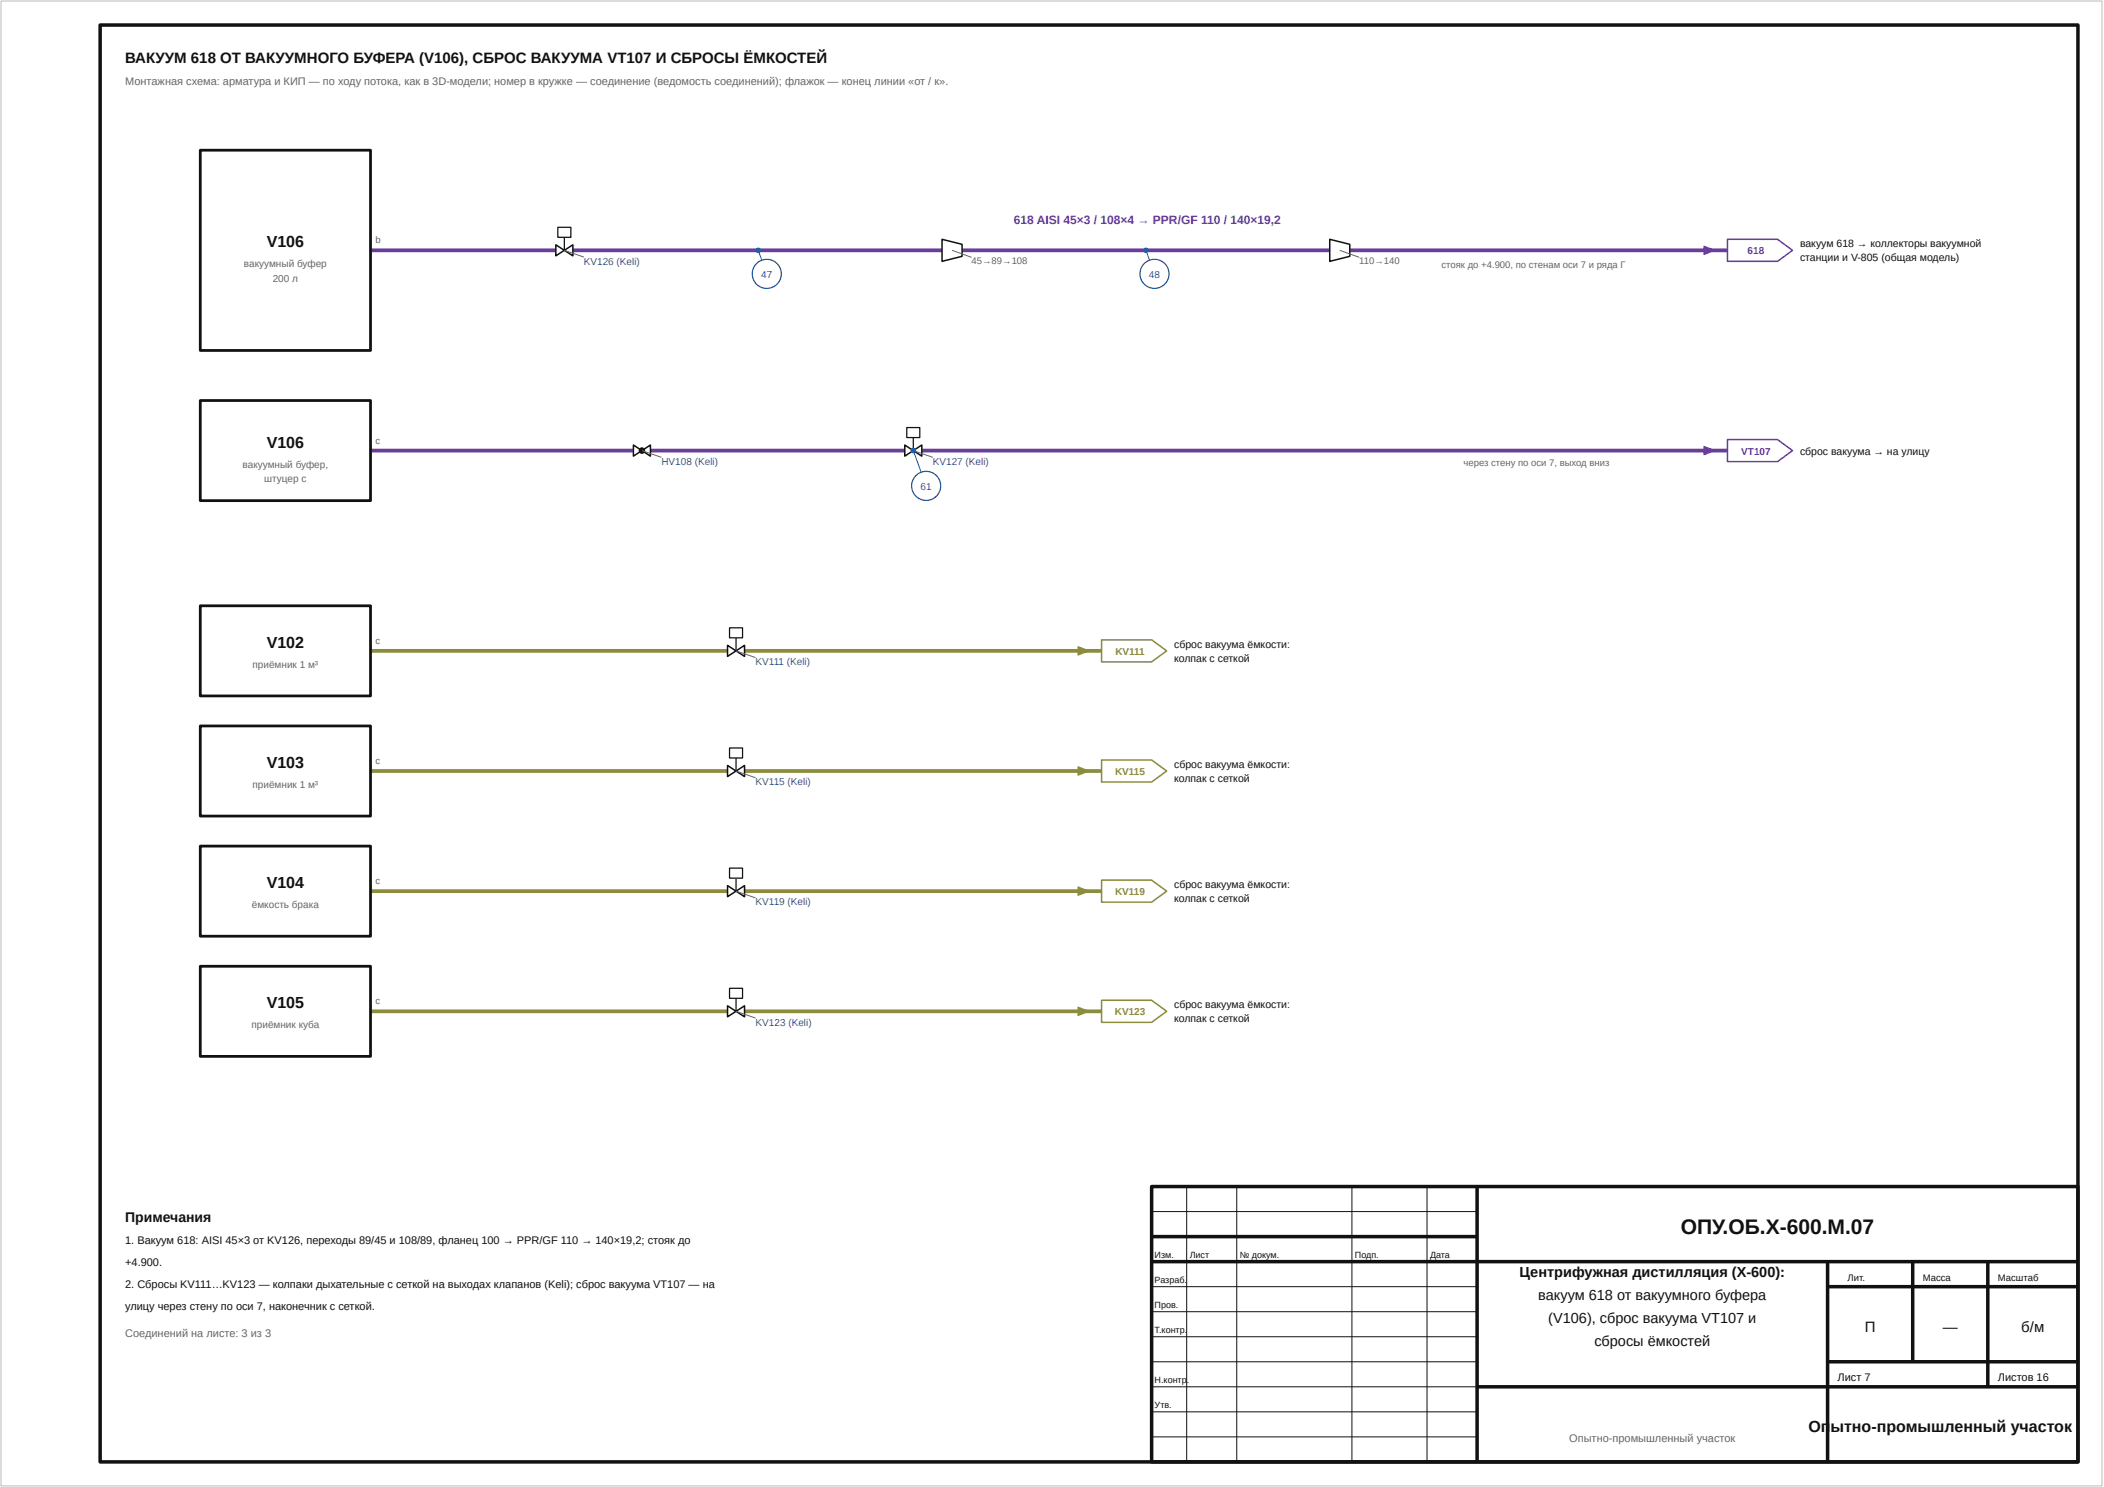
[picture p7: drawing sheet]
<svg xmlns="http://www.w3.org/2000/svg" width="420mm" height="297mm" viewBox="0 0 420 297" stroke-linecap="round" stroke-linejoin="round" font-family="sans-serif">
<defs><g id="words">
<text font-size="4.2" fill="#111" x="335.7" y="246.5">ОПУ.ОБ.X-600.М.07</text>
<g font-size="3.2" fill="#111">
<text x="53.3" y="49.4">V106</text>
<text x="53.3" y="89.4">V106</text>
<text x="53.3" y="129.4">V102</text>
<text x="53.3" y="153.4">V103</text>
<text x="53.3" y="177.4">V104</text>
<text x="53.3" y="201.4">V105</text>
<text x="361.2" y="286">Оп</text>
<text x="365.6" y="286">ытно-промышленный участок</text>
</g>
<g font-size="3" fill="#111">
<text x="25" y="12.5">ВАКУУМ 618 ОТ ВАКУУМНОГО БУФЕРА (V106), СБРОС ВАКУУМА VT107 И СБРОСЫ ЁМКОСТЕЙ</text>
<text x="372.4" y="266">П</text>
<text x="388" y="266">—</text>
<text x="403.7" y="266">б/м</text>
</g>
<g font-size="2.9" fill="#111">
<text x="303.5" y="255.1">Центрифужная дистилляция (X-600):</text>
<text x="307.2" y="259.7">вакуум 618 от вакуумного буфера</text>
<text x="309.2" y="264.3">(V106), сброс вакуума VT107 и</text>
<text x="318.4" y="268.9">сбросы ёмкостей</text>
</g>
<text font-size="2.8" fill="#111" x="25" y="244">Примечания</text>
<text font-size="2.4" fill="#6a3d9a" x="202.5" y="44.7">618 AISI 45×3 / 108×4 → PPR/GF 110 / 140×19,2</text>
<g font-size="2.2" fill="#666">
<text x="25" y="17">Монтажная схема: арматура и КИП — по ходу потока, как в 3D-модели; номер в кружке — соединение (ведомость соединений); флажок — конец линии «от / к».</text>
<text x="25" y="267.1">Соединений на листе: 3 из 3</text>
<text x="313.4" y="288">Опытно-промышленный участок</text>
</g>
<g font-size="2.2" fill="#111">
<text x="25" y="248.4">1. Вакуум 618: AISI 45×3 от KV126, переходы 89/45 и 108/89, фланец 100 → PPR/GF 110 → 140×19,2; стояк до</text>
<text x="25" y="252.8">+4.900.</text>
<text x="25" y="257.2">2. Сбросы KV111…KV123 — колпаки дыхательные с сеткой на выходах клапанов (Keli); сброс вакуума VT107 — на</text>
<text x="25" y="261.6">улицу через стену по оси 7, наконечник с сеткой.</text>
<text x="367" y="275.8">Лист 7</text>
<text x="399" y="275.8">Листов 16</text>
</g>
<g font-size="2.1" fill="#111">
<text x="359.5" y="49.4">вакуум 618 → коллекторы вакуумной</text>
<text x="359.5" y="52.2">станции и V-805 (общая модель)</text>
<text x="359.5" y="90.8">сброс вакуума → на улицу</text>
<text x="234.5" y="129.4">сброс вакуума ёмкости:</text>
<text x="234.5" y="132.2">колпак с сеткой</text>
<text x="234.5" y="153.4">сброс вакуума ёмкости:</text>
<text x="234.5" y="156.2">колпак с сеткой</text>
<text x="234.5" y="177.4">сброс вакуума ёмкости:</text>
<text x="234.5" y="180.2">колпак с сеткой</text>
<text x="234.5" y="201.4">сброс вакуума ёмкости:</text>
<text x="234.5" y="204.2">колпак с сеткой</text>
</g>
<g font-size="2" fill="#666">
<text x="48.7" y="53.4">вакуумный буфер</text>
<text x="54.5" y="56.3">200 л</text>
<text x="48.5" y="93.4">вакуумный буфер,</text>
<text x="52.8" y="96.3">штуцер c</text>
<text x="50.4" y="133.4">приёмник 1 м³</text>
<text x="50.4" y="157.4">приёмник 1 м³</text>
<text x="50.3" y="181.4">ёмкость брака</text>
<text x="50.2" y="205.4">приёмник куба</text>
</g>
<g font-size="2" fill="#1f5fa8">
<text x="116.6" y="52.8">KV126 (Keli)</text>
<text x="152" y="55.6">47</text>
<text x="229.5" y="55.6">48</text>
<text x="132.1" y="92.8">HV108 (Keli)</text>
<text x="186.3" y="92.8">KV127 (Keli)</text>
<text x="183.9" y="97.9">61</text>
<text x="150.9" y="132.8">KV111 (Keli)</text>
<text x="150.9" y="156.8">KV115 (Keli)</text>
<text x="150.9" y="180.8">KV119 (Keli)</text>
<text x="150.9" y="204.8">KV123 (Keli)</text>
</g>
<g font-size="2" fill="#6a3d9a">
<text x="349" y="50.8">618</text>
<text x="347.8" y="90.8">VT107</text>
</g>
<g font-size="2" fill="#8c8c3c">
<text x="222.8" y="130.8">KV111</text>
<text x="222.7" y="154.8">KV115</text>
<text x="222.7" y="178.8">KV119</text>
<text x="222.6" y="202.8">KV123</text>
</g>
<g font-size="1.9" fill="#666">
<text x="75" y="48.6">b</text>
<text x="194" y="52.8">45→89→108</text>
<text x="271.5" y="52.8">110→140</text>
<text x="287.9" y="53.6">стояк до +4.900, по стенам оси 7 и ряда Г</text>
<text x="75" y="88.6">c</text>
<text x="292.3" y="93.2">через стену по оси 7, выход вниз</text>
<text x="75" y="128.6">c</text>
<text x="75" y="152.6">c</text>
<text x="75" y="176.6">c</text>
<text x="75" y="200.6">c</text>
</g>
<g font-size="1.9" fill="#111">
<text x="369" y="255.8">Лит.</text>
<text x="384" y="255.8">Масса</text>
<text x="399" y="255.8">Масштаб</text>
</g>
<g font-size="1.8" fill="#111">
<text x="230.6" y="251.2">Изм.</text>
<text x="237.6" y="251.2">Лист</text>
<text x="247.6" y="251.2">№ докум.</text>
<text x="270.6" y="251.2">Подп.</text>
<text x="285.6" y="251.2">Дата</text>
<text x="230.6" y="256.2">Разраб.</text>
<text x="230.6" y="261.2">Пров.</text>
<text x="230.6" y="266.2">Т.контр.</text>
<text x="230.6" y="276.2">Н.контр</text>
<text x="230.6" y="281.2">Утв.</text>
<text x="237" y="276.2">.</text>
</g>
</g></defs>
<path d="M20 5h395v287h-395zM230 237h185v55h-185zM295 237v55M230 247h65M230 252h185M365 252v40M365 257h50M382 252v20M397 252v25M295 277h120M365 272h50" fill="none" stroke="#111" stroke-width=".7" stroke-linecap="butt"/>
<path d="M74 50h37M114.4 50h73.7M192.1 50h73.5M269.6 50h75.4M74 90h52.5M129.9 90h50.8M184.1 90h160.9" fill="none" stroke="#6a3d9a" stroke-width=".75" stroke-linecap="butt"/>
<path d="M74 130h71.3M148.7 130h71.3M74 154h71.3M148.7 154h71.3M74 178h71.3M148.7 178h71.3M74 202h71.3M148.7 202h71.3" fill="none" stroke="#8c8c3c" stroke-width=".75" stroke-linecap="butt"/>
<path d="M.2 .2h419.6v296.6h-419.6z" fill="none" stroke="#bbb" stroke-width=".2"/>
<path d="M237 237v55M247 237v55M270 237v55M285 237v55M230 242h65M230 257h65M230 262h65M230 267h65M230 272h65M230 277h65M230 282h65M230 287h65" fill="none" stroke="#111" stroke-width=".2"/>
<path d="M40 30h34v40h-34z" fill="#fff"/>
<path d="M40 30h34v40h-34z" fill="none" stroke="#111" stroke-width=".55"/>
<path d="M345 47.8h10l3 2.2-3 2.2h-10z" fill="#fff"/>
<path d="M345 47.8h10l3 2.2-3 2.2h-10z" fill="none" stroke="#6a3d9a" stroke-width=".3"/>
<path d="M340.3 49.2l2.2 .8-2.2 .9z" fill="#6a3d9a"/>
<path d="M340.3 49.2l2.2 .8-2.2 .9z" fill="none" stroke="#6a3d9a" stroke-width=".2"/>
<path d="M111 48.9l3.4 2.2v-2.2l-3.4 2.2z" fill="#fff"/>
<path d="M111 48.9l3.4 2.2v-2.2l-3.4 2.2z" fill="none" stroke="#111" stroke-width=".3"/>
<path d="M112.7 47.4v2.6" fill="none" stroke="#111" stroke-width=".25"/>
<path d="M111.4 45.4h2.6v2h-2.6z" fill="#fff"/>
<path d="M111.4 45.4h2.6v2h-2.6z" fill="none" stroke="#111" stroke-width=".25"/>
<path d="M188.1 47.8l4 1v2.4l-4 1z" fill="#fff"/>
<path d="M188.1 47.8l4 1v2.4l-4 1z" fill="none" stroke="#111" stroke-width=".3"/>
<path d="M265.6 47.8l4 1v2.4l-4 1z" fill="#fff"/>
<path d="M265.6 47.8l4 1v2.4l-4 1z" fill="none" stroke="#111" stroke-width=".3"/>
<path d="M40 80h34v20h-34z" fill="#fff"/>
<path d="M40 80h34v20h-34z" fill="none" stroke="#111" stroke-width=".55"/>
<path d="M345 87.8h10l3 2.2-3 2.2h-10z" fill="#fff"/>
<path d="M345 87.8h10l3 2.2-3 2.2h-10z" fill="none" stroke="#6a3d9a" stroke-width=".3"/>
<path d="M340.3 89.1l2.2 .9-2.2 .8z" fill="#6a3d9a"/>
<path d="M340.3 89.1l2.2 .9-2.2 .8z" fill="none" stroke="#6a3d9a" stroke-width=".2"/>
<path d="M126.5 88.9l3.4 2.2v-2.2l-3.4 2.2z" fill="#fff"/>
<path d="M126.5 88.9l3.4 2.2v-2.2l-3.4 2.2z" fill="none" stroke="#111" stroke-width=".3"/>
<circle cx="128.2" cy="90" r=".55" fill="#111"/>
<circle cx="128.2" cy="90" r=".55" fill="none" stroke="#111" stroke-width=".2"/>
<path d="M180.7 88.9l3.4 2.2v-2.2l-3.4 2.2z" fill="#fff"/>
<path d="M180.7 88.9l3.4 2.2v-2.2l-3.4 2.2z" fill="none" stroke="#111" stroke-width=".3"/>
<path d="M182.4 87.4v2.6" fill="none" stroke="#111" stroke-width=".25"/>
<path d="M181.1 85.4h2.6v2h-2.6z" fill="#fff"/>
<path d="M181.1 85.4h2.6v2h-2.6z" fill="none" stroke="#111" stroke-width=".25"/>
<path d="M40 121h34v18h-34z" fill="#fff"/>
<path d="M40 121h34v18h-34z" fill="none" stroke="#111" stroke-width=".55"/>
<path d="M220 127.8h10l3 2.2-3 2.2h-10z" fill="#fff"/>
<path d="M220 127.8h10l3 2.2-3 2.2h-10z" fill="none" stroke="#8c8c3c" stroke-width=".3"/>
<path d="M215.3 129.1l2.2 .9-2.2 .8z" fill="#8c8c3c"/>
<path d="M215.3 129.1l2.2 .9-2.2 .8z" fill="none" stroke="#8c8c3c" stroke-width=".2"/>
<path d="M145.3 128.9l3.4 2.2v-2.2l-3.4 2.2z" fill="#fff"/>
<path d="M145.3 128.9l3.4 2.2v-2.2l-3.4 2.2z" fill="none" stroke="#111" stroke-width=".3"/>
<path d="M147 127.4v2.6" fill="none" stroke="#111" stroke-width=".25"/>
<path d="M145.7 125.4h2.6v2h-2.6z" fill="#fff"/>
<path d="M145.7 125.4h2.6v2h-2.6z" fill="none" stroke="#111" stroke-width=".25"/>
<path d="M40 145h34v18h-34z" fill="#fff"/>
<path d="M40 145h34v18h-34z" fill="none" stroke="#111" stroke-width=".55"/>
<path d="M220 151.8h10l3 2.2-3 2.2h-10z" fill="#fff"/>
<path d="M220 151.8h10l3 2.2-3 2.2h-10z" fill="none" stroke="#8c8c3c" stroke-width=".3"/>
<path d="M215.3 153.1l2.2 .9-2.2 .8z" fill="#8c8c3c"/>
<path d="M215.3 153.1l2.2 .9-2.2 .8z" fill="none" stroke="#8c8c3c" stroke-width=".2"/>
<path d="M145.3 152.9l3.4 2.2v-2.2l-3.4 2.2z" fill="#fff"/>
<path d="M145.3 152.9l3.4 2.2v-2.2l-3.4 2.2z" fill="none" stroke="#111" stroke-width=".3"/>
<path d="M147 151.4v2.6" fill="none" stroke="#111" stroke-width=".25"/>
<path d="M145.7 149.4h2.6v2h-2.6z" fill="#fff"/>
<path d="M145.7 149.4h2.6v2h-2.6z" fill="none" stroke="#111" stroke-width=".25"/>
<path d="M40 169h34v18h-34z" fill="#fff"/>
<path d="M40 169h34v18h-34z" fill="none" stroke="#111" stroke-width=".55"/>
<path d="M220 175.8h10l3 2.2-3 2.2h-10z" fill="#fff"/>
<path d="M220 175.8h10l3 2.2-3 2.2h-10z" fill="none" stroke="#8c8c3c" stroke-width=".3"/>
<path d="M215.3 177.1l2.2 .9-2.2 .8z" fill="#8c8c3c"/>
<path d="M215.3 177.1l2.2 .9-2.2 .8z" fill="none" stroke="#8c8c3c" stroke-width=".2"/>
<path d="M145.3 176.9l3.4 2.2v-2.2l-3.4 2.2z" fill="#fff"/>
<path d="M145.3 176.9l3.4 2.2v-2.2l-3.4 2.2z" fill="none" stroke="#111" stroke-width=".3"/>
<path d="M147 175.4v2.6" fill="none" stroke="#111" stroke-width=".25"/>
<path d="M145.7 173.4h2.6v2h-2.6z" fill="#fff"/>
<path d="M145.7 173.4h2.6v2h-2.6z" fill="none" stroke="#111" stroke-width=".25"/>
<path d="M40 193h34v18h-34z" fill="#fff"/>
<path d="M40 193h34v18h-34z" fill="none" stroke="#111" stroke-width=".55"/>
<path d="M220 199.8h10l3 2.2-3 2.2h-10z" fill="#fff"/>
<path d="M220 199.8h10l3 2.2-3 2.2h-10z" fill="none" stroke="#8c8c3c" stroke-width=".3"/>
<path d="M215.3 201.1l2.2 .9-2.2 .8z" fill="#8c8c3c"/>
<path d="M215.3 201.1l2.2 .9-2.2 .8z" fill="none" stroke="#8c8c3c" stroke-width=".2"/>
<path d="M145.3 200.9l3.4 2.2v-2.2l-3.4 2.2z" fill="#fff"/>
<path d="M145.3 200.9l3.4 2.2v-2.2l-3.4 2.2z" fill="none" stroke="#111" stroke-width=".3"/>
<path d="M147 199.4v2.6" fill="none" stroke="#111" stroke-width=".25"/>
<path d="M145.7 197.4h2.6v2h-2.6z" fill="#fff"/>
<path d="M145.7 197.4h2.6v2h-2.6z" fill="none" stroke="#111" stroke-width=".25"/>
<path d="M112.7 50l3.9 1.4M190.1 50l3.9 1.4M267.6 50l3.9 1.4M128.2 90l3.9 1.3M182.4 90l3.9 1.3M147 130l3.9 1.3M147 154l3.9 1.3M147 178l3.9 1.3M147 202l3.9 1.3" fill="none" stroke="#666" stroke-width=".2"/>
<path d="M151.4 50l.7 2" fill="none" stroke="#1f5fa8" stroke-width=".2"/>
<circle cx="151.4" cy="50" r=".45" fill="#1f5fa8"/>
<circle cx="151.4" cy="50" r=".45" fill="none" stroke="#1f5fa8" stroke-width=".2"/>
<circle cx="153.1" cy="54.7" r="2.9" fill="#fff"/>
<circle cx="153.1" cy="54.7" r="2.9" fill="none" stroke="#1f5fa8" stroke-width=".25"/>
<path d="M228.9 50l.7 2" fill="none" stroke="#1f5fa8" stroke-width=".2"/>
<circle cx="228.9" cy="50" r=".45" fill="#1f5fa8"/>
<circle cx="228.9" cy="50" r=".45" fill="none" stroke="#1f5fa8" stroke-width=".2"/>
<circle cx="230.6" cy="54.7" r="2.9" fill="#fff"/>
<circle cx="230.6" cy="54.7" r="2.9" fill="none" stroke="#1f5fa8" stroke-width=".25"/>
<path d="M182.4 90l1.6 4.3" fill="none" stroke="#1f5fa8" stroke-width=".2"/>
<circle cx="182.4" cy="90" r=".45" fill="#1f5fa8"/>
<circle cx="182.4" cy="90" r=".45" fill="none" stroke="#1f5fa8" stroke-width=".2"/>
<circle cx="185" cy="97" r="2.9" fill="#fff"/>
<circle cx="185" cy="97" r="2.9" fill="none" stroke="#1f5fa8" stroke-width=".25"/>
<use href="#words"/>
</svg>
